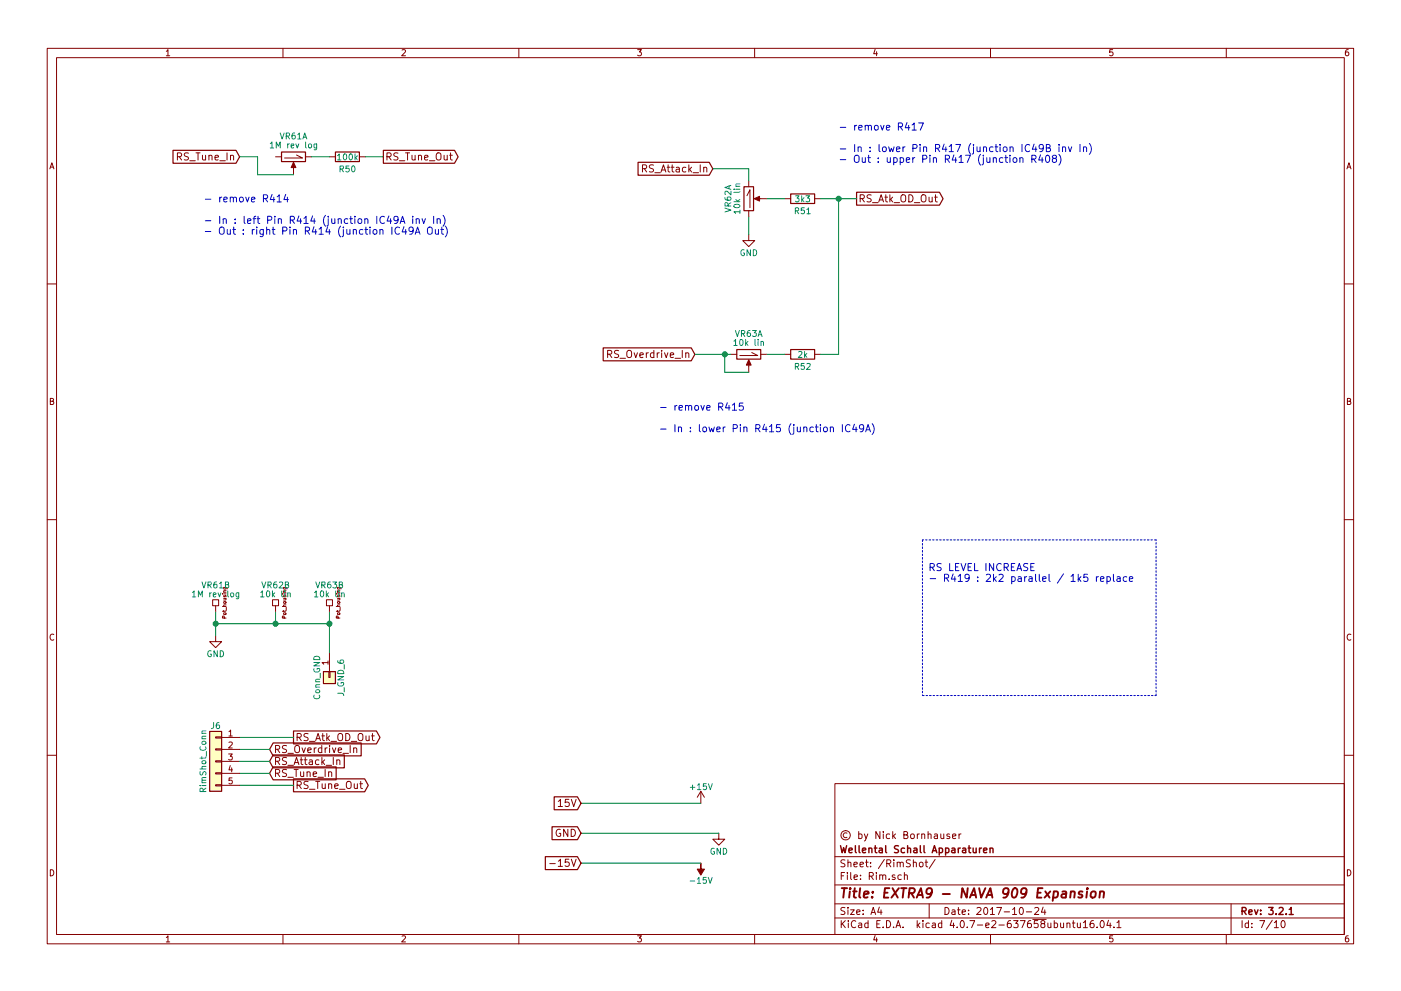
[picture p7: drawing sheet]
<svg xmlns="http://www.w3.org/2000/svg" width="297mm" height="210mm" viewBox="0 0 297 210" stroke-linecap="round" stroke-linejoin="round" font-family="sans-serif">
<g fill="none" stroke="#840000" stroke-width=".21">
<path d="M10 10.3h277v189.9h-277zM12 12.2h273v186.1h-273zM35.3 10.9l.3-.4v1.3M35.3 11.8h.7M60 10.3v1.9M85.2 10.6l.5-.1 .3 .4-.8 .9h.8M110 10.3v1.9M135.2 10.5h.8l-.4 .5 .3 .1 .1 .2-.1 .4-.2 .1-.5-.1M160 10.3v1.9M185.5 10.5l-.3 .9h.8M185.9 11v.8M210 10.3v1.9"/>
<path d="M235.9 10.5h-.6v.6h.6l.1 .5-.3 .2-.4-.1M260 10.3v1.9M285.9 10.5l-.4 .1-.2 .2-.1 .8 .3 .2 .4-.1 .1-.4-.1-.2-.4-.1-.3 .3M10.6 35.8l.4-1.3 .4 1.3M10.7 35.5h.6M37.6 33.2h.8l.1-.3-.1-.3-.2-.2h-.6v1.6M38 33.2l.5 .8M40 32.5l-.6-.1-.3 .3 .1 .4 .7 .3v.4l-.3 .2-.5-.1M40.2 34.1h1.2M41.6 32.4h.8M42 32.4v1.6M42.9 32.9l.1 1 .4 .1 .2-.2"/>
<path d="M43.6 32.9v1.1M44.3 33.1l.1-.1a.36 .36 0 0 1 .6 .2v.8M44.3 32.9v1.1M45.6 33.4l.7-.1v-.3l-.5-.1-.2 .3 .1 .7h.6M46.6 34.1h1.2M48.1 32.4v1.6M48.9 33.1v-.1a.36 .36 0 0 1 .6 .2v.8M48.9 32.9v1.1M58.4 33.3h1.3M62.2 34.8v2.3M62.9 32.9l1.2 .6h-3.8M64.8 33.3h1.2"/>
<path d="M69.8 33.3h1.3M76.2 33.3h1.3M82 33.2h.8l.1-.3v-.3l-.3-.2h-.6v1.6M82.4 33.2l.5 .8M84.4 32.5l-.6-.1-.3 .3 .1 .4 .7 .3v.4l-.2 .2-.6-.1M84.7 34.1h1.1M86 32.4h.8M86.4 32.4v1.6M87.4 32.9v1l.4 .1 .2-.2M88 32.9v1.1M88.7 33.1l.1-.1a.36 .36 0 0 1 .6 .2v.8M88.7 32.9v1.1"/>
<path d="M90 33.4l.8-.1-.1-.3-.5-.1-.2 .3 .1 .7h.6M91 34.1h1.2M92.7 32.5a.5 .5 0 0 1 .5 0 .5 .5 0 0 1 .3 .4l-.1 .9-.3 .2a.53 .53 0 0 1-.6-.6v-.5zM94.2 32.9v1l.4 .1 .2-.2M94.8 32.9v1.1M95.3 32.9h.6M95.5 32.4v1.4l.4 .2M136.2 35.8l.8-.1 .1-.2-.1-.4-.2-.1h-.6v1.5M136.6 35.8l.5 .7M138.6 35h-.6l-.3 .3 .1 .3 .7 .3v.4l-.2 .2-.6-.1M138.8 36.6h1.2M140.2 36.5l.5-1.5 .5 1.5"/>
<path d="M140.3 36.1h.7M141.5 35.5h.5M141.7 35v1.3l.3 .2M142.3 35.5h.6M142.5 35v1.3l.4 .2M143.4 35.6h.6v.9M144 35.8l-.6 .2a.3 .3 0 0 0 .1 .5l.5-.1M145.4 35.6l-.4-.1-.3 .3 .1 .6h.6M146 35v1.5M146.2 35.9l.4 .6M146.6 35.5l-.6 .6M146.9 36.6h1.2"/>
<path d="M148.5 35v1.5M149.2 35.6h.1a.36 .36 0 0 1 .6 .1v.8M149.2 35.5v1M158.7 38.3v1.3M285.6 35.8l.4-1.3 .4 1.3M285.7 35.5h.6M158.4 41.5l.6-1.2v3.8M158.7 49.8v1.2h1.3l-1.3 1.3-1.2-1.3h1.2M158.7 44.7v1.3M160.3 42.2h2.3M166.4 42.2h1.2M172.7 42.2h1.3"/>
<path d="M182.4 42.1h.7l.2-.3-.1-.3-.2-.2h-.6v1.5M182.8 42.1l.5 .7M184.7 41.4l-.6-.1-.2 .2v.4l.7 .3 .1 .4-.3 .2h-.6M185 43h1.2M186.3 42.8l.5-1.5 .5 1.5M186.4 42.4h.8M187.6 41.8h.6M187.8 41.3v1.3l.4 .2M188.7 41.3v1.5M188.8 42.3l.5 .5M189.3 41.8l-.6 .6M189.6 43h1.1"/>
<path d="M191.1 41.5a.5 .5 0 0 1 .6-.2 .5 .5 0 0 1 .3 .5v.8l-.3 .2a.53 .53 0 0 1-.7-.5zM192.7 41.3a.77 .77 0 0 1 .9 .8 .77 .77 0 0 1-.9 .7zM193.9 43h1.1M195.4 41.5a.5 .5 0 0 1 .6-.2 .5 .5 0 0 1 .3 .5v.8l-.3 .2a.53 .53 0 0 1-.7-.5zM197 41.8l.1 1h.3l.2-.1M197.6 41.8v1M198.1 41.8h.6M198.3 41.3v1.3l.4 .2M10 60.2h2M128.8 75.2l.8-.1 .1-.3-.1-.3-.2-.2h-.6v1.6M129.2 75.2l.5 .7M131.2 74.4l-.6-.1-.2 .2v.4l.6 .3 .2 .4-.3 .3-.6-.1"/>
<path d="M131.4 76h1.2M133 74.6a.5 .5 0 0 1 .5-.3 .5 .5 0 0 1 .4 .5v.9l-.3 .2a.53 .53 0 0 1-.7-.5zM134.4 74.8l.4 1.1 .4-1.1M135.7 75.4l.7-.2-.1-.3-.4-.1-.2 .3v.7h.6M137 74.8v1.1M137.5 74.8l-.5 .4M138.6 74.9l-.4-.1-.3 .4 .1 .6h.6M138.6 74.3v1.6M139.3 74.8v1.1M139.8 74.8l-.5 .4M140.3 74.3v.2M140.3 74.8v1.1"/>
<path d="M140.9 74.8l.3 1.1 .4-1.1M142.1 75.4l.7-.2v-.3l-.5-.1-.2 .3 .1 .7h.6M143.1 76h1.2M144.7 74.3v1.6M145.4 75l.1-.1a.36 .36 0 0 1 .5 .2v.8M145.4 74.8v1.1M154.9 75.2h1.3M158.7 76.7v2.3M159.4 74.8l1.3 .6h-3.9M161.3 75.2h1.3M166.4 75.2h1.2M172.7 75.2h1.3"/>
<path d="M285 60.2h2M10.7 85.1h.5l.1-.5-.6-.1v1.3h.5l.2-.4-.3-.3M285.7 85.1h.5l.1-.5-.6-.1v1.3h.5l.2-.4-.3-.3M10 110.3h2M285 110.3h2M11.4 134.6a.58 .58 0 0 0-.8 .6 .58 .58 0 0 0 .8 .5M45.1 127.2h1.3v1.3h-1.3zM45.7 134.9v1.2h1.3l-1.3 1.3-1.3-1.3h1.3M45.7 128.5v1.3M47.2 126h.1M47.2 128.7h.7M47.4 129.5v.3"/>
<path d="M47.4 127h.5M47.4 126h.5M47.4 125.6h.5M47.4 130.1l.5-.1v.3l-.4 .1zM47.4 126.4l.1 .2 .3-.3 .1 .3M47.5 127.7h.4v.2l-.4 .1zM47.5 131.1v-.3l-.3-.1v.4h.7M47.9 127v.2l-.5 .1M47.9 124.6v.4h-.4l-.1-.4 .7 .1v.3M47.9 129.5l-.1 .2h-.6M47.9 128.3l-.5 .1 .1 .3M47.9 125.3h-.5l.1 .3"/>
<path d="M48 128.8v.6M57.8 127.2h1.3v1.3h-1.3zM58.4 128.5v1.3M59.9 126h.1M59.9 128.7h.7M60.1 124.6l.7 .1v.3M60.1 127h.5M60.1 126h.5M60.1 125.6h.5M60.1 129.5v.3M60.1 130.1l.5-.1v.3l-.4 .1zM60.1 127.7h.5v.2l-.4 .1z"/>
<path d="M60.1 126.4l.1 .2 .3-.3 .1 .3M60.1 124.6l.1 .4h.4v-.4M60.2 131.1v-.3l-.3-.1v.4h.7M60.6 127v.2l-.5 .1M60.6 129.5l-.1 .2h-.6M60.6 128.3l-.5 .1 .1 .3M60.6 125.3h-.5l.1 .3M60.7 128.8v.6M69.2 127.2h1.3v1.3h-1.3zM69.8 128.5v1.3M69.8 138.7v3.8M71.3 126h.1"/>
<path d="M71.3 128.7h.8M71.6 127h.5M71.6 126h.5M71.6 125.6h.5M71.6 129.5v.3M71.6 130.1l.4-.1 .1 .3-.5 .1zM71.6 127.7h.4l.1 .2-.5 .1zM71.6 126.4l.1 .2 .2-.3 .1 .3M71.7 131.1v-.3l-.4-.1v.4h.8M72 127v.2l-.4 .1M72 124.6v.4h-.4v-.4l.6 .1 .1 .3M72.1 129.5l-.2 .2h-.6"/>
<path d="M72.1 128.3l-.5 .1v.3M72.1 125.3h-.5v.3M72.1 128.8v.6M286.4 134.6a.58 .58 0 0 0-.8 .6 .58 .58 0 0 0 .8 .5M45.7 158.9h1.3v.2h-1.3zM45.7 156.3h1.3v.3h-1.3zM47 156.5h3.8M47 159h3.8M48.5 160h.8l-.5 .4 .4 .1v.6l-.2 .1-.5-.1M48.5 155.2l.4-.3v1.3M48.5 157.5l.5-.1 .3 .4-.8 .9h.8M48.5 156.2h.8"/>
<path d="M58.4 159l.8-.1 .1-.2-.1-.4-.2-.1h-.6v1.5M58.8 159l.5 .7M60.8 158.2h-.6l-.3 .1v.4l.7 .3 .2 .4-.3 .3-.6-.1M61 159.8h1.2M62.6 158.4a.5 .5 0 0 1 .5-.2 .5 .5 0 0 1 .4 .5l-.1 .8-.3 .2a.53 .53 0 0 1-.6-.5zM63 156.4h.7l.2-.3-.1-.3-.2-.2h-.6v1.5M63.4 156.4l.5 .7M64 158.7l.4 1 .3-1M65.3 159.2l.7-.2-.1-.3h-.4l-.2 .2v.7h.6M65.3 155.7l-.6-.1-.2 .2v.4l.7 .3 .1 .4-.3 .2h-.6M65.6 157.3h1.2M66.6 158.7v1"/>
<path d="M66.9 157.1l.5-1.5 .5 1.5M67.1 158.7l-.5 .3M67.1 156.7h.7M68.2 158.7h-.4l-.3 .3 .1 .6h.6M68.2 156.1h.6M68.2 158.2v1.5M68.4 155.6v1.3l.4 .2M68.9 158.7v1M69.3 155.6v1.5M69.4 158.7l-.5 .3M69.4 156.6l.5 .5M69.5 140.6h-1.2l.3 .3"/>
<path d="M69.5 140.2v.7M69.7 142.5h.3v1.3h-.3zM69.9 158.2v.1M69.9 156.1l-.6 .6M69.9 158.7v1M70.2 157.3h1.1M70.5 158.7l.3 1 .4-1M71.7 155.8a.5 .5 0 0 1 .6-.2 .5 .5 0 0 1 .3 .5v.8l-.3 .2a.53 .53 0 0 1-.7-.5zM71.7 159.2l.7-.2v-.3h-.5l-.2 .2 .1 .7h.6M72.7 159.8h1.2M73.3 155.6a.77 .77 0 0 1 .9 .8 .77 .77 0 0 1-.9 .7zM74.2 158.2v1.5"/>
<path d="M74.5 157.3h1.1M75 158.8l.1-.1a.36 .36 0 0 1 .5 .2v.8M75 158.7v1M76 155.8a.5 .5 0 0 1 .6-.2 .5 .5 0 0 1 .3 .5v.8l-.3 .2a.53 .53 0 0 1-.7-.5zM77.6 156.1l.1 1h.3l.3-.1M78.3 156.1v1M78.8 156.1h.5M79 155.6v1.3l.3 .2M10 160.2h2M45.7 166.5h1.3v.2h-1.3zM45.7 164h1.3v.2h-1.3zM45.7 161.4h1.3v.3h-1.3z"/>
<path d="M47 161.5h3.8M47 164.1h3.8M47 166.6h3.8M48.8 162.4l-.3 .9h.8M49.1 162.9v.9M49.2 165h-.6l-.1 .6h.7v.6l-.2 .1-.5-.1M58.4 164.1l.8-.1 .1-.3-.1-.3-.2-.2h-.6v1.6M58.4 161.5l.8-.1 .1-.2-.1-.3-.2-.2h-.6v1.5M58.8 164.1l.5 .7M58.8 161.5l.5 .7M60.8 163.3l-.6-.1-.3 .2v.4l.7 .3 .2 .4-.3 .3-.6-.1M60.8 160.8l-.6-.1-.3 .2v.4l.7 .3 .2 .3-.3 .3-.6-.1"/>
<path d="M61 164.9h1.2M61 162.4h1.2M62.4 162.2l.5-1.5 .5 1.5M62.4 163.2h.8M62.5 161.8h.7M62.8 163.2v1.6M63 166.6l.7-.1 .2-.2-.1-.4-.2-.1h-.6v1.5M63.4 166.6l.5 .7M63.7 161.2h.5M63.7 163.7l.1 1 .4 .1 .2-.2M63.9 160.7v1.3l.3 .2M64.4 163.7v1.1"/>
<path d="M64.5 161.2h.6M64.7 160.7v1.3l.4 .2M65.1 163.9l.1-.1a.36 .36 0 0 1 .6 .2v.8M65.1 163.7v1.1M65.3 165.9l-.6-.1-.3 .3 .2 .3 .7 .3v.5l-.3 .1-.6-.1M65.6 161.3h.6v.9M65.6 167.5h1.2M66.2 161.6l-.6 .1a.3 .3 0 0 0 .1 .5l.5-.1M66.4 164.3l.7-.2v-.3l-.5-.1-.2 .3 .1 .7h.6M66.9 165.8h.9M67.4 165.8v1.5M67.4 164.9h1.2"/>
<path d="M67.6 161.3l-.4-.1-.3 .3 .1 .6h.6M68.2 160.7v1.5M68.3 166.3l.1 .9 .3 .1 .3-.1M68.4 161.6l.4 .6M68.8 161.2l-.6 .6M68.9 163.2v1.6M69 166.3v1M69.1 162.4h1.2M69.7 163.9v-.1a.36 .36 0 0 1 .6 .2v.8M69.7 166.4a.36 .36 0 0 1 .6 .1v.8M69.7 163.7v1.1M69.7 166.3v1"/>
<path d="M70.7 160.7v1.5M71 166.8l.7-.2-.1-.2-.4-.1-.2 .2v.7h.6M71.4 161.4l.1-.1a.36 .36 0 0 1 .6 .1v.8M71.4 161.2v1M72 167.5h1.2M73.5 166a.5 .5 0 0 1 .6-.2 .5 .5 0 0 1 .3 .5v.8l-.3 .2a.53 .53 0 0 1-.7-.5zM75.1 166.3l.1 .9 .3 .1 .3-.1M75.8 166.3v1M76.3 166.3h.6M76.5 165.8v1.3l.4 .2M118.4 170l.4-.4v1.5M118.4 171.1h.9"/>
<path d="M118.8 176a.71 .71 0 0 0-.9 .7 .71 .71 0 0 0 .9 .7l.1-.6h-.3M120.4 175.9v1.6l-.9-1.6v1.6M120.6 169.6h-.7l-.1 .7 .2-.1 .5 .1 .2 .5-.3 .3-.6-.1M121.1 175.9a.77 .77 0 0 1 .9 .8 .77 .77 0 0 1-.9 .8zM121.1 169.6l.5 1.5 .5-1.5M148.6 167.9l-.8 1.3M148.6 167.9v2.5M148.6 167.9l.8 1.3M152.4 176.8v1.2h1.3l-1.3 1.3-1.3-1.3h1.3M177 166.3h108v32h-108zM179.6 176.8a.52 .52 0 0 0-.8 .4 .52 .52 0 0 0 .8 .4M182.1 177l.4-.1 .3 .3-.1 .6h-.6"/>
<path d="M182.1 176.4v1.5M183.3 176.9l.3 1M184 176.9l-.5 1.4-.2 .1M186.6 176.4v1.5l-.9-1.5v1.5M187.3 176.4v.2M187.3 176.9v1M188.6 177l-.4-.1-.3 .3 .1 .6 .2 .1 .4-.1M189.3 176.4v1.5M189.4 177.4l.5 .5M189.9 176.9l-.6 .6M191.6 177.1l.8-.1v-.4l-.2-.2h-.6v1.5h.6l.2-.1 .1-.4-.3-.3M193.1 177.1l.2-.2 .5 .2 .1 .5-.2 .2-.4 .1-.2-.1z"/>
<path d="M194.5 176.9v1M194.9 176.9l-.4 .3M195.4 177.1l.2-.2 .4 .1 .1 .9M195.4 176.9v1M196.8 177.1l.2-.2 .4 .1v.9M196.8 176.4v1.5M198.1 177h.6l.1 .9M198.8 177.3l-.8 .3 .3 .3 .5-.1M199.5 176.9v.9l.4 .1 .2-.1M200.1 176.9v1M201.3 177l-.3-.1-.3 .2 .1 .3 .5 .1v.3h-.6M202 177.4l.7-.1-.1-.3-.4-.1-.2 .2v.7h.6"/>
<path d="M203.3 176.9v1M203.8 176.9l-.5 .3M285 160.2h2M10.7 184.5a.65 .65 0 0 1 .7 .7 .65 .65 0 0 1-.7 .6zM35.3 198.9l.3-.4v1.3M35.3 199.8h.7M60 198.3v1.9M85.2 198.6l.5-.1 .3 .4-.8 .9h.8M110 198.3v1.9M116.6 183.2h1.1M118.4 182.7l.4-.4v1.5M118.4 183.8h.9"/>
<path d="M120.6 182.3h-.7l-.1 .7 .2-.1 .5 .1 .2 .5-.3 .3-.6-.1M121.1 182.3l.5 1.5 .5-1.5M135.2 198.5h.8l-.4 .5 .3 .1 .1 .2-.1 .4-.2 .1-.5-.1M160 198.3v1.9M177 194.8h108M177 191.8h108M177 187.8h108M177 181.8h108M178.4 195.3v1.5M178.4 185.8h.5M178.6 196l.6 .8M179.1 185.1h-.7v1.5"/>
<path d="M179.1 192.6l-.5-.1-.3 .3 .1 .3 .7 .4v.4l-.2 .1-.6-.1M179.1 182.5l-.5-.1-.3 .3 .1 .3 .7 .4v.4l-.2 .1-.6-.1M179.2 195.3l-.8 .9M179.7 185.1v.2M179.7 185.6v1M179.8 192.5v.2M179.8 183.1l.2-.2 .4 .1v.9M179.8 182.4v1.5M179.8 193v1M179.9 195.3v.2M179.9 195.8v1M180.3 193h.8l-.8 1h.8"/>
<path d="M180.4 185.1v1.3l.2 .2M181.1 183.4l.7-.1-.1-.3-.4-.1-.2 .2v.7h.6M181.1 186.1l.7-.1-.1-.3-.4-.1-.2 .2 .1 .7h.5M181.4 195.5a.71 .71 0 0 0-1 .5 .71 .71 0 0 0 .8 .8l.2-.1M181.6 193.5l.7-.1v-.3l-.4-.1-.3 .2 .1 .7h.6M182.1 195.9h.6v.9M182.3 183.4l.8-.1-.1-.3-.4-.1-.3 .2 .1 .7h.6M182.4 186.5v.1M182.4 185.7v.1M182.7 196.2l-.7 .3 .2 .3 .5-.1M183 193.9v.1M183 193.1v.1"/>
<path d="M183.5 182.9h.6M183.7 182.4v1.3l.4 .2M184 195.9l-.4-.1-.3 .3 .1 .6 .2 .1 .4-.1M184 195.3v1.5M184.3 185.9l.7-.1 .2-.2-.1-.3-.2-.2h-.6v1.5M184.6 183.8v.1M184.6 183v.1M184.7 194l.4-1.5 .5 1.5M184.7 185.9l.5 .7M184.8 193.6h.7M185.5 198.5l-.3 .9h.8M185.8 185.1v.2"/>
<path d="M185.8 185.6v1M185.9 199v.8M185.9 196h.5M186.4 192.5l-.3 1h.9M186.5 185.7l.2-.1 .4 .1v.9M186.5 185.6v1M186.6 195.3h-.7v1.5h.7M186.8 193v1M187.1 185.8l.3-.2 .3 .1 .1 .9M187.2 196.7v.1M187.5 182.3l-1.3 2M188 195.3a.76 .76 0 0 1 .8 .8 .76 .76 0 0 1-.8 .7z"/>
<path d="M188 183.2l.7-.1 .2-.2-.1-.3-.2-.2h-.6v1.5M188.4 183.2l.5 .7M188.5 186.5v.1M189.5 196.7v.1M189.5 182.4v.2M189.5 182.9v1M189.7 185.7l-.3-.1-.2 .2v.2l.5 .2v.3h-.5M190 196.8l.4-1.5 .6 1.5M190.1 196.4h.7M190.2 183.1l.2-.2 .4 .1 .1 .9M190.2 182.9v1M190.9 183.1l.2-.2 .3 .1 .1 .9"/>
<path d="M191.1 185.7l-.4-.1-.3 .3v.6l.3 .1 .4-.1M191.5 196.7v.1M191.7 185.7l.2-.1 .4 .1 .1 .9M191.7 185.1v1.5M193 182.5l-.6-.1-.2 .3v.3l.7 .4v.4l-.2 .1-.5-.1M193.6 183.1l.3-.2 .3 .1 .1 .9M193.6 182.4v1.5M194.5 195.3v1.5M194.6 196.3l.4 .5M195 183.1l.2-.2 .4 .2 .1 .5-.1 .2-.4 .1-.2-.1zM195 195.8l-.5 .6M195.7 195.3v.2"/>
<path d="M195.7 195.8v1M196.1 182.9h.6M196.3 182.4v1.3l.4 .2M197 191.8v3M197 195.9l-.4-.1-.3 .3 .1 .6 .2 .1 .4-.1M197.7 195.9h.6v.9M198.3 182.3l-1.3 2M198.3 196.2l-.7 .3 .2 .3 .5-.1M199.7 195.9l-.5-.1-.2 .3v.6l.2 .1 .5-.1M199.7 195.3v1.5M200.4 192.5a.76 .76 0 0 1 .8 .8 .76 .76 0 0 1-.8 .7zM201.8 195.2l-.4 1.1h1"/>
<path d="M201.9 193.1h.5l.1 .9M202.2 195.8v1M202.5 193.4l-.7 .3 .2 .3 .5-.1M202.9 196.7v.1M203 193h.6M203.2 192.5v1.3l.4 .2M203.8 195.4l.1-.1a.8 .8 0 0 1 .6 .8 .8 .8 0 0 1-.6 .7 .97 .97 0 0 1-.1-1.4zM204 193.5l.7-.1-.1-.3-.4-.1-.2 .2 .1 .7h.5M205.1 196.7v.1M205.4 193.9v.1M205.4 193.1v.1M205.6 195.3h1.1l-.7 1.5"/>
<path d="M207.1 192.7l.6-.2 .3 .5-.9 1h.9M207.2 196.3h1.2M208.7 192.7l.2-.2a.8 .8 0 0 1 .5 .8 .8 .8 0 0 1-.5 .7l-.3-.5zM209 196.3l.7-.1v-.3l-.5-.1-.2 .2 .1 .7h.6M210 193l.4-.5v1.5M210 194h.8M210 198.3v1.9M210.3 195.5l.6-.2 .3 .5-1 1h1M211.3 192.5h1l-.6 1.5M211.8 196.3h1.1M212.9 193.5h1.1M214.3 195.3l-.5 .1a1.11 1.11 0 0 0-.1 1.3l.4 .1 .3-.1v-.5l-.3-.3-.4 .1-.1 .2"/>
<path d="M214.7 193l.4-.5v1.5M214.7 194h.8M214.9 195.3h.9l-.5 .6 .5 .1v.7l-.2 .1-.7-.1M216.3 192.7l.2-.2a.8 .8 0 0 1 .5 .8 .8 .8 0 0 1-.5 .7l-.4-.5zM216.3 195.3h1l-.6 1.5M217.6 193.5h1.1M218.5 195.3l-.4 .1a1.11 1.11 0 0 0-.1 1.3l.4 .1 .2-.1 .1-.5-.3-.3-.4 .1-.2 .2M219 195.1h2.8M219.4 192.7l.6-.2 .2 .5-.9 1h.9M220 195.3h-.7v.7h.7l.1 .2-.1 .5-.2 .1-.5-.1M221 196l-.3-.3 .1-.2 .2-.2 .4 .1 .1 .2v.2l-.5 .2-.3 .3 .1 .4 .2 .1h.3l.2-.3v-.2l-.2-.3M221.2 192.5l-.4 1h.9"/>
<path d="M221.5 193v1M222.2 195.8v.9l.4 .1 .2-.1M222.8 195.8v1M223.5 195.9l.5-.1 .2 .3-.1 .6h-.6M223.5 195.3v1.5M224.9 195.8v.9l.4 .1 .2-.1M225.5 195.8v1M226.2 196l.2-.2 .4 .1v.9M226.2 195.8v1M227.4 195.8h.5M227.6 195.3v1.3l.3 .2M228.4 195.8l.1 .9 .4 .1 .2-.1"/>
<path d="M229.1 195.8v1M229.7 195.8l.4-.5v1.5M229.7 196.8h.9M231.8 195.3l-.4 .1a1.11 1.11 0 0 0-.1 1.3l.4 .1 .2-.1 .1-.5-.3-.3-.4 .1-.2 .2M232.6 196.7v.1M233.4 195.5l.2-.2a.8 .8 0 0 1 .5 .8 .8 .8 0 0 1-.5 .7l-.4-.5zM235 195.2l-.3 1.1h.9M235.4 195.8v1M235.9 198.5h-.6v.7l.6-.1 .1 .5-.3 .2-.4-.1M236.2 196.7v.1M236.8 195.8l.4-.5v1.5M236.8 196.8h.9"/>
<path d="M260 198.3v1.9M261 191.8v6.5M263.3 195.3v1.5M264.7 195.9l-.4-.1-.3 .3 .1 .6 .2 .1 .4-.1M264.7 195.3v1.5M265.4 196.7v.1M265.4 195.9v.1M267.1 195.3h1l-.6 1.5M269.7 195.2l-1.2 2M270.2 195.8l.4-.5v1.5M270.2 196.8h.8M271.8 195.5l.2-.2a.8 .8 0 0 1 .5 .8 .8 .8 0 0 1-.5 .7l-.4-.5z"/>
<path d="M285.7 184.5a.65 .65 0 0 1 .7 .7 .65 .65 0 0 1-.7 .6zM285.9 198.5l-.4 .1-.2 .3-.1 .7 .3 .2 .4-.1 .1-.4-.1-.2-.4-.1-.3 .3"/>
<circle cx="179.3" cy="177.2" r="1"/>
</g>
<g fill="none" stroke="#840000" stroke-width=".3">
<path d="M178.2 179.4l.4 1.5 .3-1 .2 1 .4-1.5M181.4 179.4v1.3l.2 .2M182.1 179.4v1.3l.2 .2M184.2 179.9v1M185.4 179.9h.5M185.6 179.4v1.3l.3 .2M187.8 179.4v1.3l.2 .2M190.5 179.5l-.6-.1-.3 .3 .1 .3 .7 .4v.4l-.2 .1-.6-.1M192.4 179.4v1.5M195.1 179.4v1.3l.2 .2M195.9 179.4v1.3l.2 .2M199.1 179.9v1.5"/>
<path d="M200.5 179.9v1.5M203.2 179.9v1M203.6 179.9l-.4 .3M205.3 179.9h.5M205.5 179.4v1.3l.3 .2M206.3 179.9l.1 .9 .4 .1 .2-.1M207 179.9v1M207.7 179.9v1M208.1 179.9l-.4 .3M209.9 179.9v1M180 180.4l.7-.1-.1-.3-.4-.1-.2 .2 .1 .7h.5M182.9 180.4l.7-.1-.1-.3-.4-.1-.2 .2v.7h.6"/>
<path d="M184.2 180.1l.2-.2 .4 .1 .1 .9M186.4 180h.6l.1 .9M187.1 180.3l-.7 .3 .2 .3 .5-.1M191.8 180l-.5-.1-.2 .3v.6l.2 .1 .5-.1M192.4 180.1l.2-.2 .4 .1 .1 .9M193.8 180h.6v.9M194.4 180.3l-.7 .3 .2 .3 .5-.1M197.6 180.9l.5-1.5 .5 1.5M197.8 180.5h.7M199.1 180l.5-.1 .2 .3-.1 .6h-.6M200.5 180l.4-.1 .3 .3-.1 .6h-.6M201.8 180h.6l.1 .9"/>
<path d="M202.5 180.3l-.7 .3 .2 .3 .5-.1M204.1 180h.6v.9M204.7 180.3l-.7 .3 .3 .3 .4-.1M208.5 180.4l.7-.1v-.3l-.4-.1-.3 .2 .1 .7h.6M209.9 180.1l.2-.2 .4 .1v.9M263.3 193.3l.8-.1 .1-.2-.1-.3-.2-.2h-.6v1.5M263.7 193.3l.5 .7M264.8 193.5l.7-.1-.1-.3-.4-.1-.2 .2v.7h.6M266 193l.3 1 .4-1M267.3 193.9v.1M267.3 193.1v.1M269 192.5h.9l-.5 .6 .4 .1v.7l-.2 .1-.6-.1"/>
<path d="M270.6 193.9v.1M271.2 192.7l.6-.2 .3 .5-1 1h1M272.7 193.9v.1M273.3 193l.5-.5v1.5M273.3 194h.9"/>
</g>
<g fill="none" stroke="#840000" stroke-width=".41">
<path d="M178.5 188.4h1.1M179 188.4l-.2 2M180.2 189.1l-.2 1.3M180.3 188.4l-.1 .2 .2-.1-.1-.1-.1 .2M180.9 189.1h.7M181.2 188.4l-.2 1.8 .1 .1 .4 .1M182.4 188.4l-.2 1.8 .2 .2M183.2 189.8l.9-.2v-.4l-.6-.1-.3 .3v.9h.7M184.9 190.3v.1M185.1 189.2l-.1 .2-.1-.1 .2-.1-.1 .2M187.5 189.4h.7M188.6 188.4h-1l-.2 2h.9"/>
<path d="M189.2 188.4l1.1 2M190.6 188.4l-1.6 2M191.1 188.4h1.1M191.6 188.4l-.2 2M192.7 189.5l1-.1a.56 .56 0 0 0 .1-.9l-.9-.1-.3 2M193.2 189.5l.6 .9M194.4 190.4l.8-2 .5 2M194.6 189.9h1M197.5 189.3l-.2 .3-.6 .1-.3-.4 .1-.5a.66 .66 0 0 1 1-.3v.1a1.5 1.5 0 0 1-.7 1.8h-.3M199.9 189.7h1.5M205.2 188.4l-.2 2-1-2-.2 2M205.6 190.4l.9-2 .5 2"/>
<path d="M205.9 189.9h.9M207.6 188.4l.4 2 .9-2M209.1 190.4l.9-2 .4 2M209.3 189.9h1M213.8 189.3l-.2 .3-.6 .1-.4-.4 .1-.5a.66 .66 0 0 1 1-.3l.1 .1a1.5 1.5 0 0 1-.7 1.8h-.4M214.8 188.6l.1-.1a.45 .45 0 0 1 .8 .3l-.1 .9-.2 .6-.3 .1-.5-.1a1.65 1.65 0 0 1 .2-1.7zM217.6 189.3l-.2 .3-.6 .1-.3-.4v-.5a.66 .66 0 0 1 1-.3l.1 .1a1.5 1.5 0 0 1-.7 1.8h-.4M220 189.4h.6M221 188.4h-.9l-.2 2h.9M221.6 189.1l.9 1.3M222.7 189.1l-1.2 1.3M223.4 189.2l.6-.1 .3 .2-.1 1a.67 .67 0 0 1-.9 0"/>
<path d="M223.4 189.1l-.2 2M225.2 189.2h.8v1.2M226.1 189.6l-.8 .1a.4 .4 0 0 0-.3 .3 .4 .4 0 0 0 .3 .4l.7-.1M227 189.3l.3-.2 .5 .1v1.2M227.1 189.1l-.2 1.3M229.5 189.2l-.5-.1-.3 .4 .3 .3 .4 .1 .1 .3-.1 .1h-.8M230.5 189.1l-.2 1.3M230.6 188.4l-.1 .2 .2-.1-.1-.1-.1 .2M231.4 189.3l.3-.2 .6 .2v.8l-.4 .3-.6-.1zM233.2 189.3l.3-.2 .5 .1v1.2M233.2 189.1l-.1 1.3"/>
</g>
<g fill="none" stroke="#008484" stroke-width=".21">
<path d="M57.3 30.5l.4-.4v1.3M57.3 31.4h.7M58.6 31.4v-1.3l.4 .9 .4-.9v1.3M59.4 28.2l.4 1.3 .4-1.3M60.7 28.9l.6-.1v-.5l-.6-.1v1.3M61 28.9l.4 .6M61 30.5v.9M61.3 30.5l-.3 .3M61.7 31l.6-.2v-.2l-.4-.1-.2 .2 .1 .6h.5M62.5 28.2l-.4 .1-.1 .2-.1 .7 .2 .3 .5-.1-.1-.7h-.4l-.2 .2M62.7 30.5l.3 .9 .3-.9M63.1 28.6l.4-.4v1.3"/>
<path d="M63.1 29.5h.7M64.2 29.5l.4-1.3 .4 1.3M64.3 29.1h.6M64.8 30.1v1.1l.2 .2M65.5 30.6l.3-.1 .3 .3v.3l-.3 .3-.4-.3zM67.1 30.5v1.2h-.5M67.1 30.6l-.3-.1-.3 .3 .1 .5h.5M71.6 33l.3-.3v1.2M71.6 33.9h.7M72.1 35.9l.6-.1 .1-.5-.7-.1v1.3M72.4 35.9l.4 .6M72.9 32.8l.2-.1a.67 .67 0 0 1 .4 .6 .67 .67 0 0 1-.4 .6l-.3-.5z"/>
<path d="M74 35.2h-.6l-.1 .6h.7v.5l-.2 .2-.5-.2M74.1 32.8l.2-.1a.67 .67 0 0 1 .4 .6 .67 .67 0 0 1-.4 .6l-.3-.5zM74.7 35.3l.1-.1a.67 .67 0 0 1 .5 .6 .67 .67 0 0 1-.5 .7l-.3-.5zM75.3 32.7v1.2M75.4 33.4l.4 .5M75.8 33.1l-.5 .4M154.6 39.5v.6M155 39.3l-1.3 .5 1.3 .4M156 39.5h.9M156.9 39l-.8 .1-.1 .3 .1 .1M153.7 44.1l1.3 .5-1.3 .4M153.7 41.9v.4l.3 .1 .7 .1 .3-.2-.2-.5-.6 .1v.4l.2 .2"/>
<path d="M154.4 43.7l-.1-.6-.5-.1-.1 .7h1.3M155 40.6v.7l-.9-.7-.4 .2 .1 .5M155 43l-.6 .4M155.6 40.2h.1M155.6 42.8h1.3M155.7 43.5a.76 .76 0 0 1 1.2 .3 .74 .74 0 0 1-1.3-.1zM156 42.3l.5 .5M156 40.2h.9M156.9 44.9h-1.3l.4 .4M156.9 40.6l-.2 .2h-1.1M156.9 44.6v.7M156.9 42.3l-.5 .4"/>
<path d="M157.8 53a.59 .59 0 0 0-.7 .6 .59 .59 0 0 0 .7 .6v-.5h-.2M159.1 53v1.2l-.7-1.2v1.2M159.7 53a.64 .64 0 0 1 .7 .6 .64 .64 0 0 1-.7 .6zM168.6 44.7h.6l.1-.5-.7-.1v1.3M168.6 41.5h.8l-.4 .5 .4 .1v.6l-.2 .1-.6-.1M168.9 44.7l.4 .7M170 41.5v1.3M170.1 42.3l.4 .5M170.5 42l-.5 .4M170.5 44.1h-.6l-.1 .6h.7v.5l-.2 .2-.5-.2M170.9 41.5h.8l-.5 .5 .4 .1v.6l-.2 .1-.5-.1M171.1 44.4l.3-.3v1.3"/>
<path d="M171.1 45.4h.7M155.6 72.4l.4-.4v1.3M155.6 73.3h.7M155.9 70.1l.4 1.3 .5-1.3M156.9 72.1l.2-.1a.67 .67 0 0 1 .4 .7 .67 .67 0 0 1-.4 .6l-.3-.5zM157.2 70.8l.6-.1 .1-.5-.7-.1v1.3M157.5 70.8l.4 .6M158.1 72v1.3M158.2 72.8l.4 .5M158.6 72.4l-.5 .5M159 70.1l-.4 .1-.1 .2-.1 .7 .2 .3 .5-.1-.1-.6-.4-.1-.2 .2M159.6 70.1h.8l-.5 .5 .4 .1v.6l-.2 .1-.5-.1"/>
<path d="M160.1 72v1.1l.1 .2M160.7 71.4l.4-1.3 .5 1.3M160.7 72v.1M160.7 72.4v.9M160.9 71h.5M161.3 72.6l.2-.2 .3 .1 .1 .8M161.3 72.4v.9M168.6 77.8l.6-.1 .1-.5-.7-.1v1.3M168.9 77.8l.4 .6M169.3 74.7l.5-.1 .2 .3-.8 .9h.8M170.5 77.1h-.6l-.1 .6h.7v.6l-.2 .1-.5-.1M170.6 74.6v1.2"/>
<path d="M170.7 75.4l.4 .4M171.1 77.2l.5-.1 .2 .4-.8 .9h.8M171.1 75l-.5 .5M40.8 125.7l.3-.3v1.2M40.8 126.6h.7M42.1 126.6v-1.2l.4 .9 .4-.9v1.2M42.8 123.5l.4 1.2 .5-1.2M44.1 124.1l.6-.1 .1-.4-.7-.1v1.2M44.4 124.1l.4 .6M44.5 125.8v.8M44.8 138.1a.59 .59 0 0 0-.8 .6 .59 .59 0 0 0 .8 .6v-.5h-.2M44.8 125.8l-.3 .2"/>
<path d="M45.2 126.2l.6-.1-.1-.2-.3-.1-.2 .2 .1 .6h.4M45.9 123.5h-.4l-.1 .3-.1 .7 .2 .2 .5-.1-.1-.6-.4-.1-.2 .3M46.1 138.1v1.2l-.7-1.2v1.2M46.2 125.8l.3 .8 .3-.8M46.5 123.8l.4-.3v1.2M46.5 124.7h.7M46.7 138.1a.64 .64 0 0 1 .7 .6 .64 .64 0 0 1-.7 .6zM47.8 124l.6-.1v-.3l-.6-.1v1.2h.5l.2-.4-.3-.3M48.3 125.4v1l.2 .2M48.9 125.9l.2-.1 .4 .1 .1 .5-.2 .2h-.3l-.2-.1zM50.6 125.8v1.1l-.5 .1M50.6 125.9l-.3-.1-.3 .2 .1 .6h.5"/>
<path d="M55.3 125.7l.3-.3v1.2M55.3 126.6h.7M55.5 123.5l.4 1.2 .5-1.2M56.6 125.5l.2-.1a.67 .67 0 0 1 .4 .6 .67 .67 0 0 1-.4 .6l-.3-.4zM56.8 124.1l.6-.1 .1-.4-.7-.1v1.2M57.1 124.1l.4 .6M57.8 125.4v1.2M57.9 126.2l.3 .4M58.2 125.8l-.4 .5M58.6 123.5h-.4l-.1 .3-.1 .7 .2 .2 .5-.1-.1-.6-.4-.1-.2 .3M59.2 123.6l.5-.1 .2 .3-.7 .9h.7M59.7 125.4v1l.2 .2"/>
<path d="M60.4 125.4v.1M60.4 125.8v.8M60.5 124l.6-.1v-.3l-.6-.1v1.2h.5l.2-.4-.3-.3M61 125.9l.2-.1 .3 .1v.7M61 125.8v.8M66.6 139.5a.69 .69 0 0 1 .8-.2 .69 .69 0 0 1 .4 .6h-1.3zM66.7 125.7l.4-.3v1.2M66.7 126.6h.7M67 123.5l.4 1.2 .4-1.2M68 125.5l.2-.1a.67 .67 0 0 1 .4 .6 .67 .67 0 0 1-.4 .6l-.3-.4zM68.2 124.1l.6-.1 .1-.4-.7-.1v1.2M68.5 124.1l.4 .6"/>
<path d="M69.2 125.4v1.2M69.3 126.2l.4 .4M69.7 125.8l-.5 .5M70 123.5h-.3l-.2 .3-.1 .7 .3 .2 .4-.1-.1-.6-.3-.1-.3 .3M70.6 123.5h.8l-.5 .4 .4 .1v.6l-.2 .1-.5-.1M71.2 125.4v1l.1 .2M71.8 125.4v.1M71.8 125.8v.8M71.9 124l.6-.1v-.3l-.6-.1v1.2h.5l.2-.4-.2-.3M72.4 125.9l.2-.1 .3 .1 .1 .7M72.4 125.8v.8M42.5 158.4a.56 .56 0 0 0 .5 .8 .56 .56 0 0 0 .5-.8"/>
<path d="M42.8 156.7h.9M42.8 155.6h.9M42.9 157.4l.5-.1 .3 .4-.3 .2h-.3l-.3-.2zM43.7 156.2l-.8 .1-.1 .3 .1 .1M43.7 155.1h-.8l-.1 .3 .1 .2M43.8 159.5v.9M45.3 153.3l-.1 1.1-.4 .2M46.4 153.3l-.3 .1-.2 .2-.1 .7 .3 .3 .4-.1-.1-.7h-.3l-.3 .2M66.5 140.6h1.3l-1.3 .7h1.3M66.6 141.9a.59 .59 0 0 0 .5 .7 .59 .59 0 0 0 .6-.7l-.5-.1v.3M66.6 147.5a.56 .56 0 0 0 .5 .8 .56 .56 0 0 0 .6-.8M66.9 145.8h.9"/>
<path d="M66.9 144.6h.9M67 146.5l.5-.2 .3 .5-.3 .2h-.3l-.3-.2zM67.8 145.3h-.8l-.1 .3 .2 .2M67.8 144.1l-.8 .1-.1 .3 .2 .1M67.9 142.8v1M71.6 147.1h1.1l.2 .5M71.6 143.5h1.3l-1.3 .7h1.3M71.6 140.2l.1 .3 .2 .2h.7l.3-.2-.2-.4-.6 .1v.3l.2 .2M71.7 144.9a.59 .59 0 0 0 .5 .7 .59 .59 0 0 0 .6-.7l-.5-.1v.2M71.7 142.4a.69 .69 0 0 1 .7-.2 .69 .69 0 0 1 .5 .7h-1.3zM73 141v1M73 145.8v1"/>
<path d="M42.4 166.7h.1M42.4 163.1h1.3M42.4 163.7v.6l.5 .1a.54 .54 0 0 1 .6-.7l.2 .2-.1 .5M42.8 166.7h.9M42.8 166.1h.9M42.8 160.5v.5M42.9 161.5l.5-.1 .3 .4-.3 .2h-.3l-.3-.2zM43.1 167.9l-.1-.6h-.5l-.1 .6h1.3M43.7 165.5l-.8 .1-.1 .3 .1 .2M43.7 165h-.8l-.1 .3 .2 .2M43.7 162.6l-.8 .1-.1 .3 .1 .1M43.7 160.5l-.2 .4h-1.1"/>
<path d="M43.7 167.2l-.6 .4M146.4 167.1h.9M146.8 166.6v.9M147.9 166.6l.3-.3v1.2M147.9 167.5h.7M149.8 166.3h-.7v.5h.7v.6l-.2 .1-.5-.1M150.2 166.3l.4 1.2 .4-1.2M152.8 180v1.2l-.8-1.2v1.2M153.4 180a.64 .64 0 0 1 .7 .6 .64 .64 0 0 1-.7 .6zM146.3 186.9h1M147.9 186.5l.3-.3v1.2M147.9 187.4h.7"/>
<path d="M149.7 186.2h-.6v.5h.6v.6l-.1 .1-.5-.1M150.2 186.2l.4 1.2 .4-1.2M151.4 180a.59 .59 0 0 0-.7 .6 .59 .59 0 0 0 .7 .6l.1-.5h-.2"/>
</g>
<g fill="#840000" stroke="#840000" stroke-width=".21">
<path d="M148.6 183.1v1.3h.8l-.8 1.3-.8-1.3h.8z"/>
<path d="M62.2 34.4l.5 1.2h-1z"/>
<path d="M159.9 42.2l1.1-.5v1z"/>
<path d="M158.7 76.3l.6 1.2h-1.1z"/>
</g>
<g fill="none" stroke="#840000" stroke-width=".25">
<path d="M36.7 31.9h13.3l.8 1.4-.8 1.3h-13.3zM59.7 32.3h5.1v2h-5.1zM71.1 32.3h5.1v2h-5.1zM81.3 31.9h15.1l.7 1.4-.7 1.3h-15.1zM135.3 34.4h15.1l.7 1.4-.7 1.4h-15.1zM157.7 39.6h2.1v5.1h-2.1zM167.6 41.1h5.1v2.1h-5.1zM181.6 40.8h17.6l.7 1.4-.7 1.3h-17.6zM127.9 73.8h18.7l.7 1.4-.7 1.3h-18.7zM156.2 74.2h5.1v2h-5.1zM167.6 74.2h5.1v2h-5.1zM44.4 155.2h2.6v12.7h-2.6z"/>
<path d="M57.9 157.6h18.7v2.8h-18.7l-.8-1.4zM62.2 155.1h17.6l.8 1.4-.8 1.3h-17.6zM68.6 142.5h2.5v2.5h-2.5zM57.9 162.7h13.4v2.7h-13.4l-.8-1.3zM57.9 160.2h15.1v2.7h-15.1l-.8-1.4zM62.2 165.2h15.1l.8 1.4-.8 1.4h-15.1zM117 175.4h5.4l.8 1.4-.8 1.3h-5.4zM117.5 169.1h4.9l.8 1.3-.8 1.4h-4.9zM115.6 181.8h6.8l.8 1.3-.8 1.4h-6.8z"/>
</g>
<g fill="none" stroke="#008400" stroke-width=".21">
<path d="M50.8 33.3h3.8v3.8h7.6M66 33.3h3.8M77.5 33.3h3.8M151.1 35.8h7.6v2.5M158.7 46v3.8M162.6 42.2h3.8M174 42.2h7.6M177.8 42.2v33h-3.8M147.3 75.2h7.6M153.7 75.2v3.8h5M162.6 75.2h3.8M45.7 129.8v5.1"/>
<path d="M45.7 132.3h24.1M58.4 129.8v2.5M69.8 129.8v8.9M50.8 156.5h11.4M50.8 159h6.3M50.8 164.1h6.3M50.8 166.6h11.4M50.8 161.5h6.3M123.2 170.4h25.4M123.2 176.8h29.2M123.2 183.1h25.4"/>
</g>
<g fill="none" stroke="#0000c2" stroke-width=".21">
<path d="M178.2 27h1.1M178.2 31.6h1.1M178.2 33.9h1.1M181.2 33.2a.5 .5 0 0 1 .6-.3 .5 .5 0 0 1 .3 .5v.9l-.3 .2a.53 .53 0 0 1-.7-.5zM181.2 26.6v1M181.2 30.7v1.5M181.6 26.6l-.4 .3M181.9 31.3l.1-.1a.36 .36 0 0 1 .6 .2v.8M181.9 31.2v1M182.1 27.1l.7-.2-.1-.2-.4-.1-.2 .2v.7h.6M182.8 33.4l.1 1 .3 .1 .3-.2M183.4 26.7h.1a.36 .36 0 0 1 .6 .1v.8"/>
<path d="M183.4 26.6v1M183.5 33.4v1.1M184 33.4h.6M184.1 26.8a.35 .35 0 0 1 .3-.2 .35 .35 0 0 1 .4 .2v.8M184.2 32.9v1.4l.4 .2M184.5 32v.2M184.5 31.2v.2M185.5 26.7l.4-.1 .3 .3v.4l-.3 .3-.5-.3zM186.2 34.3v.2M186.2 33.5v.2M186.4 30.7v1.3l.2 .2M186.7 26.6l.4 1 .3-1"/>
<path d="M187.2 31.3l.2-.1 .4 .1 .1 .6-.1 .2-.4 .1-.2-.2zM187.9 27.1l.8-.2-.1-.2-.4-.1-.3 .2 .1 .7h.6M188.1 33.4l.1 1 .3 .1 .3-.2M188.4 31.2l.3 1 .3-.7 .3 .7 .3-1M188.8 33.4v1.1M189.5 33.5l.4-.1 .3 .4-.1 .6h-.6M189.5 33.4v1.6M190.1 31.7l.7-.2-.1-.3h-.4l-.2 .2v.7h.6M190.5 26.9l.7-.1 .2-.2-.1-.4-.2-.1h-.6v1.5M190.9 33.5l.4-.1 .3 .4-.2 .6h-.5M190.9 26.9l.5 .7M190.9 33.4v1.6"/>
<path d="M191.4 31.2v1M191.9 31.2l-.5 .3M192.2 34l.7-.2-.1-.3-.4-.1-.2 .3v.7h.6M192.3 26l-.4 1.1h1M192.7 26.6v1M193.4 26.5l.4-.4v1.5M193.4 27.6h.9M193.5 33.4v1.1M193.5 31.5l.8-.1 .1-.2v-.4l-.3-.1h-.6v1.5M194 33.4l-.5 .4M194.8 26.1h1l-.7 1.5M195.1 30.7v.1"/>
<path d="M195.1 31.2v1M195.6 33.8l.8-.1 .1-.3-.1-.3-.2-.2h-.6v1.6M195.8 31.3l.1-.1a.36 .36 0 0 1 .6 .2v.8M195.8 31.2v1M197.2 32.9v.2M197.2 33.4v1.1M197.9 33.6l.1-.1a.36 .36 0 0 1 .6 .2v.8M197.9 33.4v1.1M198.3 31.5l.8-.1 .1-.2v-.4l-.3-.1h-.6v1.5M198.7 31.5l.5 .7M200.2 30.6l-.4 1.1h1M200.4 33.8l.8-.1 .1-.3-.1-.3-.2-.2h-.6v1.6"/>
<path d="M200.5 31.2v1M200.8 33.8l.5 .7M201.2 31.1l.5-.4v1.5M201.2 32.2h.9M202.3 32.9l-.4 1.1h.9M202.6 33.4v1.1M202.6 30.7h1.1l-.7 1.5M203.3 33.4l.5-.5v1.6M203.3 34.5h.9M204.7 32.9h1l-.6 1.6M205.8 30.4a1.75 1.75 0 0 0 0 2.4M206.4 31.2v1.3l-.3 .2"/>
<path d="M206.4 30.7v.1M207.1 31.2l.1 .9 .4 .1 .2-.2M207.8 31.2v1M207.9 32.7a1.75 1.75 0 0 0 0 2.3M208.5 33.4v1.4l-.3 .2M208.5 32.9v.2M208.5 31.3l.1-.1a.36 .36 0 0 1 .6 .2v.8M208.5 31.2v1M209.2 33.4l.1 1 .4 .1 .2-.2M209.9 33.4v1.1M210.5 31.2h-.4l-.3 .3 .2 .6h.5M210.6 33.6l.1-.1a.36 .36 0 0 1 .6 .2v.8"/>
<path d="M210.6 33.4v1.1M211 31.2h.6M211.2 30.7v1.3l.4 .2M212 30.7v.1M212 31.2v1M212.6 33.5l-.4-.1-.3 .4 .1 .6h.6M212.8 31.3l.2-.1 .4 .1 .1 .6-.1 .2-.4 .1-.2-.2zM213.1 33.4h.5M213.3 32.9v1.4l.3 .2M214.1 32.9v.2M214.1 33.4v1.1M214.1 31.3l.1-.1a.36 .36 0 0 1 .6 .2v.8"/>
<path d="M214.1 31.2v1M214.9 33.6l.2-.2 .4 .2 .1 .6-.2 .2-.3 .1-.2-.2zM216.2 33.6l.1-.1a.36 .36 0 0 1 .6 .2v.8M216.2 33.4v1.1M216.7 30.7v1.5M218.3 30.8a.72 .72 0 0 0-1 .5 .72 .72 0 0 0 .7 .9l.3-.2M218.8 33.8l.7-.1 .2-.3-.1-.3-.2-.2h-.6v1.6M219.2 33.8l.5 .7M219.3 30.6l-.4 1.1h.9M219.6 31.2v1M220.6 32.9l-.4 1.1h1M221 33.4v1.1"/>
<path d="M221.2 31.3l-.3 .3h-.3l-.3-.3 .1-.5 .5-.1a.96 .96 0 0 1-.1 1.5h-.3M221.8 31.4l.7-.1 .2-.2-.1-.3-.8-.1v1.5h.6l.3-.2v-.3l-.3-.3M221.9 33l.1-.1a.81 .81 0 0 1 .6 .8 .81 .81 0 0 1-.6 .8 .98 .98 0 0 1-.1-1.5zM223.4 33.6l-.3-.3 .1-.2 .2-.2 .5 .1 .1 .2-.1 .2-.6 .3-.2 .2v.3l.3 .3h.3l.3-.3v-.3l-.3-.3M224.5 32.7a1.75 1.75 0 0 1 0 2.3M224.5 30.7v.1M224.5 31.2v1M225.3 31.3v-.1a.36 .36 0 0 1 .6 .2v.8M225.3 31.2v1M226.5 31.2l.4 1 .3-1M229 30.7v1.5M229.7 31.3l.1-.1a.36 .36 0 0 1 .6 .2v.8"/>
<path d="M229.7 31.2v1M231 30.4a1.75 1.75 0 0 1 0 2.4M43.5 42.3h1.2M43.5 46.8h1.2M43.5 49.1h1.2M46.6 41.8v1M46.6 45.9v1.5M46.7 48.3a.5 .5 0 0 1 .6-.1 .5 .5 0 0 1 .2 .5v.8l-.3 .2a.53 .53 0 0 1-.7-.5v-.5zM47 41.8l-.4 .3M47.3 46.6l.1-.1a.36 .36 0 0 1 .6 .1v.8M47.3 46.4v1M47.4 42.3l.8-.1-.1-.3-.4-.1-.3 .3 .1 .7h.6"/>
<path d="M48.2 48.7l.1 .9 .3 .1 .2-.2M48.8 42l.1-.1a.36 .36 0 0 1 .6 .2v.7M48.8 41.8v1M48.8 48.7v1M49.4 48.7h.5M49.5 42.1a.35 .35 0 0 1 .3-.3 .35 .35 0 0 1 .3 .3v.7M49.6 48.2v1.3l.3 .2M49.9 47.3v.1M49.9 46.5v.1M50.9 42l.2-.2 .4 .2 .1 .6-.2 .2h-.3l-.2-.1zM51.6 49.5v.2M51.6 48.8v.1"/>
<path d="M51.8 45.9v1.3l.2 .2M52.1 41.8l.4 1 .3-1M52.5 46.9l.7-.1-.1-.3-.4-.1-.2 .2 .1 .7h.5M53.3 42.3l.8-.1-.1-.3-.5-.1-.2 .3 .1 .7h.6M53.5 48.7v1M53.6 46.4h.6M53.9 48.7l-.4 .3M54.2 45.9l-.4 .2v1.3M54.4 48.2v.1M54.4 48.7v1M54.5 46.4h.6M54.7 45.9v1.3l.4 .2"/>
<path d="M55.8 48.7v1.2l-.3 .3-.3-.1M55.8 48.8l-.4-.1-.3 .3 .1 .6h.6M55.9 42.1h.7l.1-.3v-.3l-.3-.2h-.5v1.5M56.2 42.1l.5 .7M56.5 48.8h.1a.36 .36 0 0 1 .6 .1v.8M56.5 48.2v1.5M56.7 46.7l.8-.1 .1-.2v-.4l-.3-.1h-.6v1.5M57.7 41.2l-.4 1.1h1M57.7 48.7h.6M57.9 48.2v1.3l.4 .2M58 41.8v1M58.3 45.9v.1"/>
<path d="M58.3 46.4v1M58.8 41.8l.4-.5v1.5M58.8 42.8h.8M59 46.6l.1-.1a.36 .36 0 0 1 .6 .1v.8M59 46.4v1M59.9 49l.8-.1 .1-.2v-.4l-.3-.1h-.6v1.5M60.6 41.2l-.4 1.1h1M60.9 41.8v1M61.5 48.2v.1M61.5 48.7v1M61.5 46.7l.8-.1 .1-.2v-.4l-.3-.1h-.6v1.5M61.9 46.7l.5 .7"/>
<path d="M62.2 48.8h.1a.36 .36 0 0 1 .6 .1v.8M62.2 48.7v1M63.4 45.8l-.4 1.1h1M63.7 46.4v1M64.4 46.3l.5-.4v1.5M64.4 47.4h.9M64.7 49l.8-.1 .1-.2v-.4l-.3-.1h-.6v1.5M65.1 49l.5 .7M66.3 45.8l-.4 1.1h1M66.6 48.1l-.4 1.1h1M66.6 46.4v1M66.9 48.7v1"/>
<path d="M67.6 48.6l.5-.4v1.5M67.6 49.7h.9M69 45.7a1.75 1.75 0 0 0 0 2.3M69.5 48.1l-.4 1.1h1M69.6 46.4v1.3l-.3 .2M69.6 45.9v.1M69.8 48.7v1M70.3 46.4l.1 .9 .4 .1 .2-.1M71 46.4v1M71.7 46.6l.1-.1a.36 .36 0 0 1 .6 .1v.8M71.7 46.4v1M72.2 48a1.75 1.75 0 0 0 0 2.3"/>
<path d="M72.8 48.7v1.3l-.3 .2M72.8 48.2v.1M73.5 48.7l.1 .9 .4 .1 .2-.2M73.7 46.5l-.4-.1-.3 .3 .2 .6h.5M74.2 46.4h.6M74.2 48.7v1M74.4 45.9v1.3l.4 .2M74.9 48.8h.1a.36 .36 0 0 1 .6 .1v.8M74.9 48.7v1M75.2 45.9v.1M75.2 46.4v1M76 46.5l.4-.1 .3 .3v.4l-.3 .3-.5-.3z"/>
<path d="M76.9 48.8l-.4-.1-.3 .3 .2 .6h.5M77.3 46.6l.1-.1a.36 .36 0 0 1 .6 .1v.8M77.3 46.4v1M77.4 48.7h.6M77.6 48.2v1.3l.4 .2M78.4 48.2v.1M78.4 48.7v1M79.2 48.8l.2-.1 .4 .1 .1 .6-.1 .2-.4 .1-.2-.2zM79.9 45.9v1.5M80.5 48.8h.1a.36 .36 0 0 1 .6 .1v.8M80.5 48.7v1M81.5 46a.72 .72 0 0 0-1 .5 .72 .72 0 0 0 .7 .9l.3-.1"/>
<path d="M82.4 45.8l-.3 1.1h.9M82.8 46.4v1M83.1 48.2v1.5M84.4 46.6l-.3 .2h-.3l-.3-.2 .1-.6 .5-.1a.96 .96 0 0 1-.1 1.5h-.3M84.7 48.3a.72 .72 0 0 0-1 .5 .72 .72 0 0 0 .7 .9l.3-.2M84.8 47.4l.5-1.5 .6 1.5M85 47h.7M85.6 48.1l-.3 1.1h.9M86 48.7v1M87.5 45.9v.1M87.5 46.4v1M87.6 48.8l-.3 .3h-.3l-.3-.3 .1-.5 .5-.1a.96 .96 0 0 1-.1 1.5h-.3"/>
<path d="M88 49.7l.5-1.5 .6 1.5M88.2 49.3h.7M88.2 46.6l.1-.1a.36 .36 0 0 1 .6 .1v.8M88.2 46.4v1M89.5 46.4l.3 1 .4-1M90.9 48.3a.5 .5 0 0 1 .5-.1 .5 .5 0 0 1 .2 .5v.8l-.3 .2a.53 .53 0 0 1-.7-.5v-.5zM91.9 45.9v1.5M92.3 48.7l.1 .9 .3 .1 .3-.2M92.7 46.6l.1-.1a.36 .36 0 0 1 .5 .1v.8M92.7 46.4v1M93 48.7v1M93.5 48.7h.6"/>
<path d="M93.7 48.2v1.3l.4 .2M93.9 45.7a1.75 1.75 0 0 1 0 2.3M94.4 48a1.75 1.75 0 0 1 0 2.3M140.1 86.5h1.1M140.1 91h1.1M143.1 86v1M143.1 90.1v1.5M143.5 86l-.4 .3M143.8 90.7h.1a.36 .36 0 0 1 .6 .1v.8M143.8 90.6v1M144 86.5l.7-.1-.1-.3-.4-.1-.2 .3v.7h.6M145.3 86.2l.1-.1a.36 .36 0 0 1 .6 .2v.7"/>
<path d="M145.3 86v1M146 86.3a.35 .35 0 0 1 .3-.3 .35 .35 0 0 1 .4 .3v.7M146.4 91.5v.1M146.4 90.7v.1M147.4 86.1l.4-.1 .3 .3v.5l-.3 .2-.5-.2zM148.3 90.1v1.3l.2 .2M148.6 86l.4 1 .3-1M149.1 90.7l.2-.1 .4 .1 .1 .6-.1 .2-.4 .1-.2-.1zM149.8 86.5l.8-.1-.1-.3-.4-.1-.3 .3 .1 .7h.6M150.3 90.6l.3 1 .3-.7 .3 .7 .3-1M152 91.1l.7-.1-.1-.3-.4-.1-.2 .2v.7h.6M152.4 86.3h.7l.2-.3-.1-.3-.2-.2h-.6v1.5"/>
<path d="M152.8 86.3l.5 .7M153.3 90.6v1M153.8 90.6l-.5 .3M154.2 85.4l-.4 1.1h1M154.6 86v1M155.3 85.9l.4-.4v1.5M155.3 87h.9M155.4 90.9l.8-.1 .1-.2v-.4l-.3-.1h-.6v1.5M157 90.1v.1M157 90.6v1M157.5 85.5h-.7l-.1 .8 .2-.2 .6 .1 .1 .6-.3 .2-.6-.1M157.7 90.7h.1a.36 .36 0 0 1 .6 .1v.8"/>
<path d="M157.7 90.6v1M160.2 90.9l.8-.1 .1-.2v-.4l-.3-.1h-.6v1.5M160.6 90.9l.5 .7M162.1 90l-.4 1.1h1M162.4 90.6v1M163.1 90.5l.5-.4v1.5M163.1 91.6h.9M165.4 90.1h-.7l-.1 .7 .2-.1h.5l.2 .6-.3 .3-.6-.1M167.7 89.9a1.75 1.75 0 0 0 0 2.3M168.3 90.6v1.3l-.3 .2M168.3 90.1v.1M169 90.6l.1 .9 .4 .1 .2-.1"/>
<path d="M169.7 90.6v1M170.4 90.7h.1a.36 .36 0 0 1 .6 .1v.8M170.4 90.6v1M172.4 90.7l-.4-.1-.3 .3 .2 .6h.5M172.9 90.6h.6M173.1 90.1v1.3l.4 .2M173.9 90.1v.1M173.9 90.6v1M174.7 90.7l.2-.1 .4 .1 .1 .6-.1 .2-.4 .1-.2-.1zM176 90.7h.1a.36 .36 0 0 1 .6 .1v.8M176 90.6v1M178.6 90.1v1.5"/>
<path d="M180.2 90.2a.72 .72 0 0 0-1 .5 .72 .72 0 0 0 .7 .9l.3-.1M181.2 90l-.4 1.1h.9M181.5 90.6v1M183.1 90.7l-.3 .3h-.3l-.3-.3 .1-.5 .5-.1a.96 .96 0 0 1-.1 1.5h-.3M183.5 91.6l.5-1.5 .6 1.5M183.7 91.2h.7M184.9 89.9a1.75 1.75 0 0 1 0 2.3M199.5 119.6h-.5l-.3 .1v.4l.7 .3 .1 .4-.3 .3-.5-.1M201.3 119.6v1.5h.8M203.3 119.6h-.7v1.5h.7M203.8 119.6l.5 1.5 .5-1.5M206 119.6h-.7v1.5h.7"/>
<path d="M206.6 119.6v1.5h.8M209 119.6v1.5M210.7 119.6v1.5l-.9-1.5v1.5M212.3 119.7a.72 .72 0 0 0-1.1 .5 .72 .72 0 0 0 .8 .9l.3-.2M215.2 119.6h-.8v1.5h.8M217.9 119.6h-.6l-.2 .1v.4l.7 .3 .1 .4-.3 .3-.6-.1M219.3 119.6h-.8v1.5h.8M197.2 120.4l.7-.1 .2-.2-.1-.4-.2-.1h-.6v1.5M197.2 122.8h1.2M197.6 120.4l.5 .7M200.3 122.7l.7-.1 .1-.3v-.3l-.3-.2h-.5v1.6M200.6 122.7l.5 .7"/>
<path d="M202.1 121.8l-.4 1.1h1M202.4 122.3v1.1M202.6 120.3h.5M203.1 122.3l.5-.5v1.6M203.1 123.4h.9M205.3 120.3h.5M205.5 122.5l-.3 .3h-.3l-.3-.3 .1-.5 .5-.2a.96 .96 0 0 1-.1 1.6h-.4M207.3 123.2v.2M207.3 122.4v.2M209.1 122l.6-.2 .3 .5-.9 1.1h.9M210.6 121.8v1.6M210.8 122.8l.4 .6"/>
<path d="M211.2 122.3l-.6 .6M211.8 122l.6-.2 .3 .5-.9 1.1h.9M212.9 120.4l.7-.1 .2-.2-.1-.4-.2-.1h-.6v1.5M213.3 120.4l.5 .7M214.4 120.3h.5M214.5 122.4l.4-.1 .3 .4-.1 .6h-.6M214.5 122.3v1.6M215.6 121.1l.5-1.5 .5 1.5M215.7 120.6h.8M215.9 122.4h.6v1M216.5 122.7l-.6 .2a.3 .3 0 0 0 .1 .5l.5-.1M217.2 122.3v1.1"/>
<path d="M217.7 122.3l-.5 .4M218.2 122.4h.6v1M218.5 120.3h.5M218.8 122.7l-.6 .2a.3 .3 0 0 0 .1 .5l.5-.1M219.6 121.8v1.4l.2 .2M220.3 121.8v1.4l.3 .2M221.1 122.9l.7-.2-.1-.3-.4-.1-.2 .3v.7h.6M222.4 121.8v1.4l.3 .2M225.5 121.8l-1.3 1.9M227.1 122.3l.4-.5v1.6M227.1 123.4h.9M228.6 121.8v1.6"/>
<path d="M228.8 122.8l.4 .6M229.2 122.3l-.6 .6M230.6 121.8h-.8v.8l.2-.2 .5 .1 .2 .6-.3 .3-.6-.2M232.5 122.3v1.1M232.9 122.3l-.4 .4M233.3 122.9l.8-.2-.1-.3-.4-.1-.3 .3 .1 .7h.6M234.7 122.4l.4-.1 .3 .4-.1 .6h-.6M234.7 122.3v1.6M236.1 121.8v1.4l.2 .2M236.9 122.4h.5l.1 1M237.5 122.7l-.6 .2a.3 .3 0 0 0 .1 .5l.5-.1M238.9 122.4l-.4-.1-.3 .4 .1 .6h.6"/>
<path d="M239.4 122.9l.8-.2-.1-.3-.4-.1-.3 .3 .1 .7h.6"/>
</g>
<g fill="#008400" stroke="#008400" stroke-width=".25">
<circle cx="153.7" cy="75.2" r=".51"/>
<circle cx="177.8" cy="42.2" r=".51"/>
<circle cx="45.7" cy="132.3" r=".51"/>
<circle cx="58.4" cy="132.3" r=".51"/>
<circle cx="69.9" cy="132.3" r=".51"/>
</g>
<g fill="#ffffc2" stroke="#ffffc2" stroke-width=".21">
<path d="M44.4 155.2h2.6v12.7h-2.6z"/>
<path d="M68.6 142.5h2.5v2.5h-2.5z"/>
</g>
<path d="M195.6 114.5v33.1M245.1 114.5h-49.5M195.6 147.6h49.5M245.1 147.6v-33.1" fill="none" stroke="#0000c2" stroke-width=".21" stroke-dasharray=".3 .4"/>
</svg>
